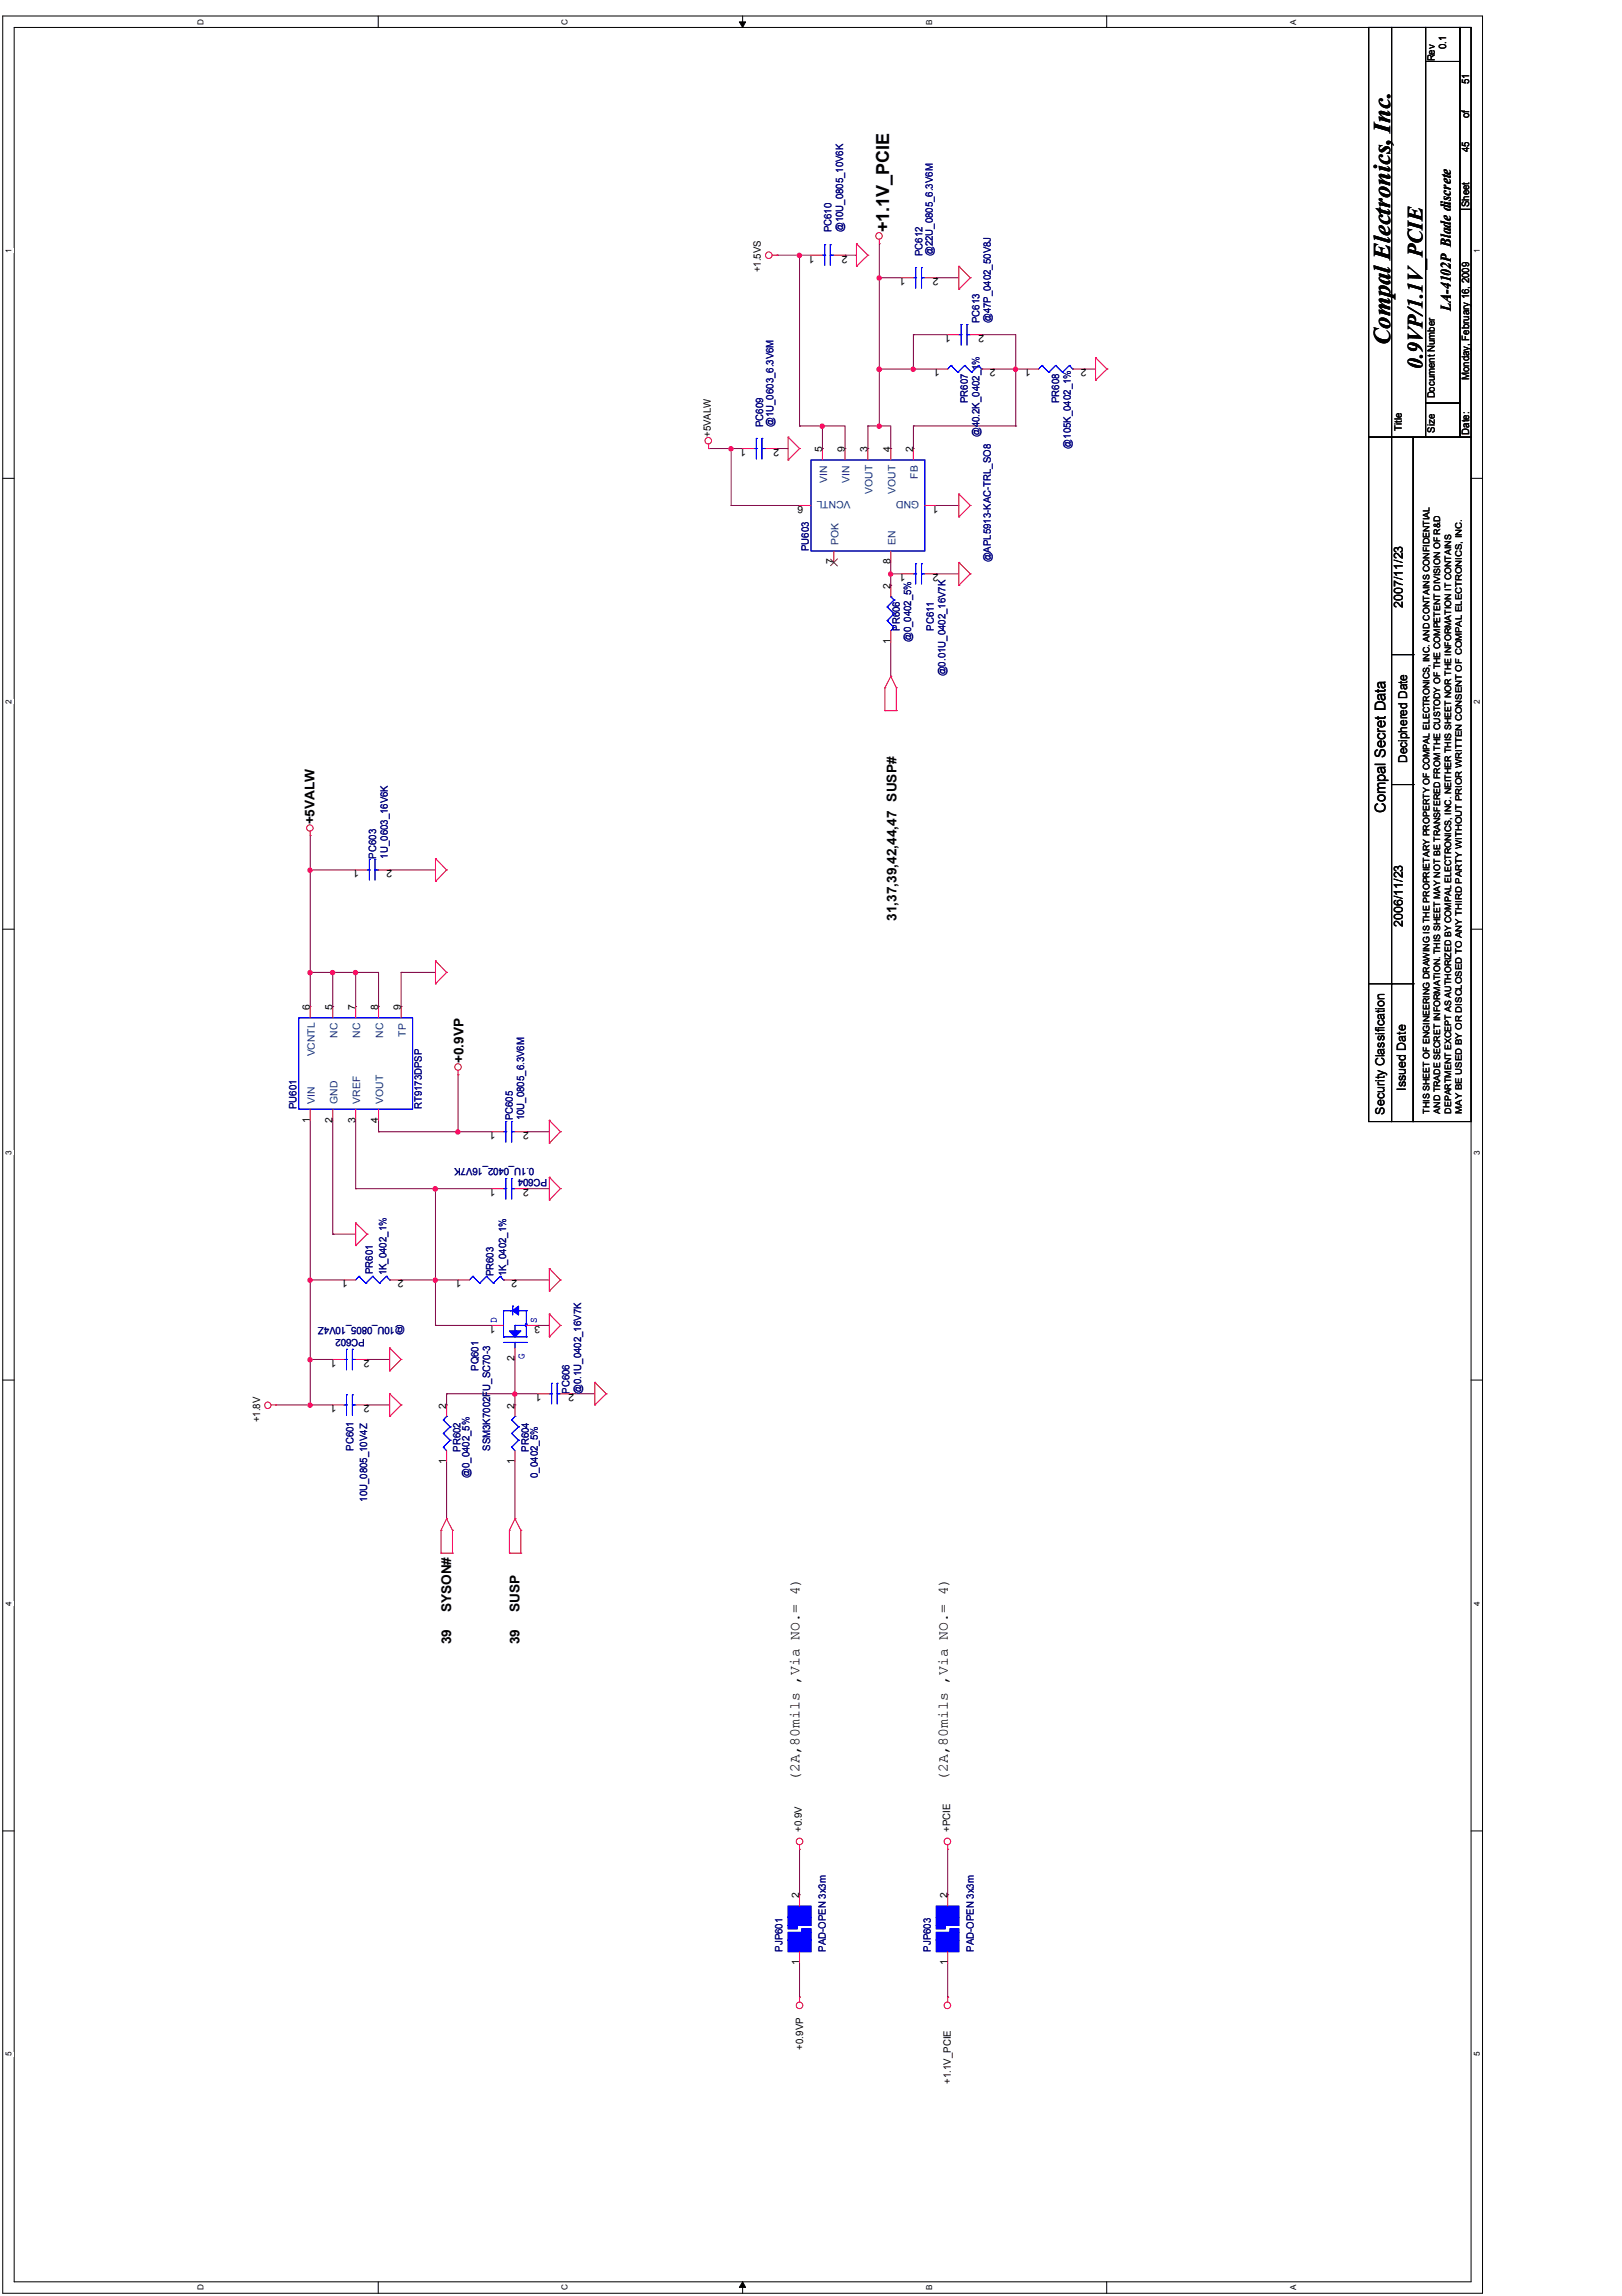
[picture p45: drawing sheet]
<svg xmlns="http://www.w3.org/2000/svg" width="210mm" height="297mm" viewBox="0 0 210 297" stroke-linecap="round" stroke-linejoin="round" font-family="sans-serif">
<defs><g id="words">
<text font-size="3.1" x="179.9" y="44.7" transform="rotate(-90 179.9 44.7)">Compal Electronics, Inc.</text>
<text font-size="2.8" x="184.1" y="47.7" transform="rotate(-90 184.1 47.7)">0.9VP/1.1V_PCIE</text>
<text font-size="2.3" x="115.1" y="30.1" transform="rotate(-90 115.1 30.1)">+1.1V_PCIE</text>
<g font-size="1.9">
<text x="187.7" y="40.2" transform="rotate(-90 187.7 40.2)">LA-4102P Blade discrete</text>
<text x="179.3" y="105.2" transform="rotate(-90 179.3 105.2)">Compal Secret Data</text>
<text x="103.5" y="230.4" transform="rotate(-90 103.5 230.4)">(2A,80mils ,Via NO.= 4)</text>
<text x="122.6" y="230.4" transform="rotate(-90 122.6 230.4)">(2A,80mils ,Via NO.= 4)</text>
</g>
<g font-size="1.7">
<text x="40.7" y="106.7" transform="rotate(-90 40.7 106.7)">+5VALW</text>
<text x="116" y="119.2" transform="rotate(-90 116 119.2)">31,37,39,42,44,47 SUSP#</text>
<text x="60" y="137.6" transform="rotate(-90 60 137.6)">+0.9VP</text>
<text x="58.4" y="208.6" transform="rotate(-90 58.4 208.6)">SYSON#</text>
<text x="67.2" y="208.6" transform="rotate(-90 67.2 208.6)">SUSP</text>
<text x="58.4" y="212.7" transform="rotate(-90 58.4 212.7)">39</text>
<text x="67.2" y="212.7" transform="rotate(-90 67.2 212.7)">39</text>
</g>
<g font-size="1.6">
<text x="181.5" y="78.6" transform="rotate(-90 181.5 78.6)">2007/11/23</text>
<text x="182.1" y="98.7" transform="rotate(-90 182.1 98.7)">Deciphered Date</text>
<text x="181.5" y="119.9" transform="rotate(-90 181.5 119.9)">2006/11/23</text>
<text x="181.9" y="141.1" transform="rotate(-90 181.9 141.1)">Issued Date</text>
<text x="179.2" y="144.2" transform="rotate(-90 179.2 144.2)">Security Classification</text>
</g>
<g font-size="1.3">
<text x="185.7" y="8" transform="rotate(-90 185.7 8)">Rev</text>
<text x="187.2" y="6.3" transform="rotate(-90 187.2 6.3)">0.1</text>
<text x="190.1" y="10.9" transform="rotate(-90 190.1 10.9)">51</text>
<text x="190.1" y="15.3" transform="rotate(-90 190.1 15.3)">of</text>
<text x="190.1" y="19.7" transform="rotate(-90 190.1 19.7)">45</text>
<text x="190.1" y="26.8" transform="rotate(-90 190.1 26.8)">Sheet</text>
<text x="98.5" y="35.2" transform="rotate(-90 98.5 35.2)">+1.5VS</text>
<text x="105.4" y="33.1" transform="rotate(-180 105.4 33.1)">1</text>
<text x="109.7" y="33.1" transform="rotate(-180 109.7 33.1)">2</text>
<text x="117.2" y="36" transform="rotate(-180 117.2 36)">1</text>
<text x="121.5" y="36" transform="rotate(-180 121.5 36)">2</text>
<text x="121.6" y="47.8" transform="rotate(-180 121.6 47.8)">1</text>
<text x="123.1" y="43.3" transform="rotate(-180 123.1 43.3)">1</text>
<text x="127.3" y="43.3" transform="rotate(-180 127.3 43.3)">2</text>
<text x="128.8" y="47.8" transform="rotate(-180 128.8 47.8)">2</text>
<text x="133.4" y="47.8" transform="rotate(-180 133.4 47.8)">1</text>
<text x="140.6" y="47.8" transform="rotate(-180 140.6 47.8)">2</text>
<text x="185.7" y="51.6" transform="rotate(-90 185.7 51.6)">Document Number</text>
<text x="190.1" y="49.2" transform="rotate(-90 190.1 49.2)">Monday, February 16, 2009</text>
<text x="92" y="56.5" transform="rotate(-90 92 56.5)">+5VALW</text>
<text x="96.6" y="58.1" transform="rotate(-180 96.6 58.1)">1</text>
<text x="100.8" y="58.1" transform="rotate(-180 100.8 58.1)">2</text>
<text x="106.4" y="58.5" transform="rotate(-90 106.4 58.5)">5</text>
<text x="109.3" y="58.5" transform="rotate(-90 109.3 58.5)">9</text>
<text x="112.3" y="58.5" transform="rotate(-90 112.3 58.5)">3</text>
<text x="115.2" y="58.5" transform="rotate(-90 115.2 58.5)">4</text>
<text x="118.2" y="58.5" transform="rotate(-90 118.2 58.5)">2</text>
<text x="181.4" y="55.7" transform="rotate(-90 181.4 55.7)">Title</text>
<text x="185.7" y="56" transform="rotate(-90 185.7 56)">Size</text>
<text x="190.1" y="56.3" transform="rotate(-90 190.1 56.3)">Date:</text>
<text x="103.9" y="65.4" transform="rotate(-180 103.9 65.4)">6</text>
<text x="121.5" y="65.4" transform="rotate(-180 121.5 65.4)">1</text>
<text x="107.9" y="73" transform="rotate(-90 107.9 73)">7</text>
<text x="115.2" y="76.2" transform="rotate(-90 115.2 76.2)">2</text>
<text x="115.2" y="73" transform="rotate(-90 115.2 73)">8</text>
<text x="117.2" y="74.3" transform="rotate(-180 117.2 74.3)">1</text>
<text x="121.5" y="74.3" transform="rotate(-180 121.5 74.3)">2</text>
<text x="115.2" y="83.3" transform="rotate(-90 115.2 83.3)">1</text>
<text x="46.5" y="112.6" transform="rotate(-180 46.5 112.6)">1</text>
<text x="50.8" y="112.6" transform="rotate(-180 50.8 112.6)">2</text>
<text x="40.1" y="130.7" transform="rotate(-90 40.1 130.7)">6</text>
<text x="43" y="130.7" transform="rotate(-90 43 130.7)">5</text>
<text x="46" y="130.7" transform="rotate(-90 46 130.7)">7</text>
<text x="48.9" y="130.7" transform="rotate(-90 48.9 130.7)">8</text>
<text x="51.9" y="130.7" transform="rotate(-90 51.9 130.7)">9</text>
<text x="40.1" y="145.2" transform="rotate(-90 40.1 145.2)">1</text>
<text x="43" y="145.2" transform="rotate(-90 43 145.2)">2</text>
<text x="46" y="145.2" transform="rotate(-90 46 145.2)">3</text>
<text x="48.9" y="145.2" transform="rotate(-90 48.9 145.2)">4</text>
<text x="64.1" y="146.5" transform="rotate(-180 64.1 146.5)">1</text>
<text x="68.4" y="146.5" transform="rotate(-180 68.4 146.5)">2</text>
<text x="64.1" y="153.8" transform="rotate(-180 64.1 153.8)">1</text>
<text x="68.4" y="153.8" transform="rotate(-180 68.4 153.8)">2</text>
<text x="45" y="165.6" transform="rotate(-180 45 165.6)">1</text>
<text x="52.2" y="165.6" transform="rotate(-180 52.2 165.6)">2</text>
<text x="59.7" y="165.6" transform="rotate(-180 59.7 165.6)">1</text>
<text x="66.9" y="165.6" transform="rotate(-180 66.9 165.6)">2</text>
<text x="64.1" y="171.5" transform="rotate(-180 64.1 171.5)">1</text>
<text x="69.9" y="171.5" transform="rotate(-180 69.9 171.5)">3</text>
<text x="43.5" y="175.9" transform="rotate(-180 43.5 175.9)">1</text>
<text x="47.8" y="175.9" transform="rotate(-180 47.8 175.9)">2</text>
<text x="66.6" y="176.1" transform="rotate(-90 66.6 176.1)">2</text>
<text x="33.7" y="184" transform="rotate(-90 33.7 184)">+1.8V</text>
<text x="43.5" y="181.8" transform="rotate(-180 43.5 181.8)">1</text>
<text x="47.8" y="181.8" transform="rotate(-180 47.8 181.8)">2</text>
<text x="57.8" y="182.2" transform="rotate(-90 57.8 182.2)">2</text>
<text x="66.6" y="182.2" transform="rotate(-90 66.6 182.2)">2</text>
<text x="70.1" y="180.4" transform="rotate(-180 70.1 180.4)">1</text>
<text x="74.3" y="180.4" transform="rotate(-180 74.3 180.4)">2</text>
<text x="57.8" y="189.4" transform="rotate(-90 57.8 189.4)">1</text>
<text x="66.6" y="189.4" transform="rotate(-90 66.6 189.4)">1</text>
<text x="103.8" y="237" transform="rotate(-90 103.8 237)">+0.9V</text>
<text x="122.9" y="237" transform="rotate(-90 122.9 237)">+PCIE</text>
<text x="103.4" y="245.6" transform="rotate(-90 103.4 245.6)">2</text>
<text x="122.6" y="245.6" transform="rotate(-90 122.6 245.6)">2</text>
<text x="103.4" y="254.2" transform="rotate(-90 103.4 254.2)">1</text>
<text x="122.6" y="254.2" transform="rotate(-90 122.6 254.2)">1</text>
<text x="103.9" y="265.2" transform="rotate(-90 103.9 265.2)">+0.9VP</text>
<text x="123.1" y="269.6" transform="rotate(-90 123.1 269.6)">+1.1V_PCIE</text>
</g>
<g font-size="1.3" fill="#000080">
<text x="107.6" y="30.1" transform="rotate(-90 107.6 30.1)">PC610</text>
<text x="109.1" y="30.1" transform="rotate(-90 109.1 30.1)">@10U_0805_10V6K</text>
<text x="119.4" y="33.1" transform="rotate(-90 119.4 33.1)">PC612</text>
<text x="120.7" y="33.1" transform="rotate(-90 120.7 33.1)">@22U_0805_6.3V6M</text>
<text x="126.7" y="41.8" transform="rotate(-90 126.7 41.8)">PC613</text>
<text x="128.2" y="41.8" transform="rotate(-90 128.2 41.8)">@47P_0402_50V8J</text>
<text x="125.3" y="52.1" transform="rotate(-90 125.3 52.1)">PR607</text>
<text x="137.1" y="52.1" transform="rotate(-90 137.1 52.1)">PR608</text>
<text x="98.8" y="55.2" transform="rotate(-90 98.8 55.2)">PC609</text>
<text x="100.1" y="55.2" transform="rotate(-90 100.1 55.2)">@1U_0603_6.3V6M</text>
<text x="126.7" y="56.5" transform="rotate(-90 126.7 56.5)">@40.2K_0402_1%</text>
<text x="138.6" y="58" transform="rotate(-90 138.6 58)">@105K_0402_1%</text>
<text x="104.7" y="71.3" transform="rotate(-90 104.7 71.3)">PU603</text>
<text x="128.2" y="72.8" transform="rotate(-90 128.2 72.8)">@APL5913-KAC-TRL_SO8</text>
<text x="116.5" y="81.6" transform="rotate(-90 116.5 81.6)">PR606</text>
<text x="117.9" y="83.1" transform="rotate(-90 117.9 83.1)">@0_0402_5%</text>
<text x="120.9" y="81.6" transform="rotate(-90 120.9 81.6)">PC611</text>
<text x="122.3" y="87.5" transform="rotate(-90 122.3 87.5)">@0.01U_0402_16V7K</text>
<text x="48.7" y="111.1" transform="rotate(-90 48.7 111.1)">PC603</text>
<text x="50.2" y="111.1" transform="rotate(-90 50.2 111.1)">1U_0603_16V6K</text>
<text x="38.4" y="143.5" transform="rotate(-90 38.4 143.5)">PU601</text>
<text x="54.6" y="143.5" transform="rotate(-90 54.6 143.5)">RT9173DPSP</text>
<text x="66.3" y="144.9" transform="rotate(-90 66.3 144.9)">PC605</text>
<text x="67.8" y="144.9" transform="rotate(-90 67.8 144.9)">10U_0805_6.3V6M</text>
<text x="69.1" y="151.1" transform="rotate(-180 69.1 151.1)">0.1U_0402_16V7K</text>
<text x="70.8" y="152.6" transform="rotate(-180 70.8 152.6)">PC604</text>
<text x="48.2" y="164.8" transform="rotate(-90 48.2 164.8)">PR601</text>
<text x="50" y="165" transform="rotate(-90 50 165)">1K_0402_1%</text>
<text x="63.8" y="165.1" transform="rotate(-90 63.8 165.1)">PR603</text>
<text x="65.5" y="165.1" transform="rotate(-90 65.5 165.1)">1K_0402_1%</text>
<text x="47.2" y="173.2" transform="rotate(-180 47.2 173.2)">PC602</text>
<text x="52.4" y="171.7" transform="rotate(-180 52.4 171.7)">@10U_0805_10V4Z</text>
<text x="61.9" y="177.4" transform="rotate(-90 61.9 177.4)">PQ601</text>
<text x="73.7" y="180.3" transform="rotate(-90 73.7 180.3)">PC606</text>
<text x="75.2" y="180.3" transform="rotate(-90 75.2 180.3)">@0.1U_0402_16V7K</text>
<text x="45.7" y="187.7" transform="rotate(-90 45.7 187.7)">PC601</text>
<text x="59.6" y="187.8" transform="rotate(-90 59.6 187.8)">PR602</text>
<text x="60.8" y="191.2" transform="rotate(-90 60.8 191.2)">@0_0402_5%</text>
<text x="63.4" y="187.7" transform="rotate(-90 63.4 187.7)">SSM3K7002FU_SC70-3</text>
<text x="68.4" y="187.8" transform="rotate(-90 68.4 187.8)">PR604</text>
<text x="69.6" y="191.2" transform="rotate(-90 69.6 191.2)">0_0402_5%</text>
<text x="47.5" y="194.3" transform="rotate(-90 47.5 194.3)">10U_0805_10V4Z</text>
<text x="101.3" y="252.5" transform="rotate(-90 101.3 252.5)">PJP601</text>
<text x="106.9" y="252.5" transform="rotate(-90 106.9 252.5)">PAD-OPEN 3x3m</text>
<text x="120.4" y="252.5" transform="rotate(-90 120.4 252.5)">PJP603</text>
<text x="126" y="252.5" transform="rotate(-90 126 252.5)">PAD-OPEN 3x3m</text>
</g>
<g font-size="1.3" fill="#004080">
<text x="107" y="62.4" transform="rotate(-90 107 62.4)">VIN</text>
<text x="109.9" y="62.4" transform="rotate(-90 109.9 62.4)">VIN</text>
<text x="110.1" y="64.8" transform="rotate(-180 110.1 64.8)">VCNTL</text>
<text x="112.9" y="63.9" transform="rotate(-90 112.9 63.9)">VOUT</text>
<text x="115.9" y="63.9" transform="rotate(-90 115.9 63.9)">VOUT</text>
<text x="118.8" y="61.9" transform="rotate(-90 118.8 61.9)">FB</text>
<text x="119" y="64.8" transform="rotate(-180 119 64.8)">GND</text>
<text x="108.5" y="70.6" transform="rotate(-90 108.5 70.6)">POK</text>
<text x="115.9" y="70.6" transform="rotate(-90 115.9 70.6)">EN</text>
<text x="40.7" y="136.7" transform="rotate(-90 40.7 136.7)">VCNTL</text>
<text x="43.7" y="134.3" transform="rotate(-90 43.7 134.3)">NC</text>
<text x="46.6" y="134.3" transform="rotate(-90 46.6 134.3)">NC</text>
<text x="49.6" y="134.3" transform="rotate(-90 49.6 134.3)">NC</text>
<text x="52.5" y="134.1" transform="rotate(-90 52.5 134.1)">TP</text>
<text x="40.7" y="142.8" transform="rotate(-90 40.7 142.8)">VIN</text>
<text x="43.7" y="142.8" transform="rotate(-90 43.7 142.8)">GND</text>
<text x="46.6" y="142.8" transform="rotate(-90 46.6 142.8)">VREF</text>
<text x="49.6" y="142.8" transform="rotate(-90 49.6 142.8)">VOUT</text>
</g>
<g font-size="1.3" fill="#00f">
<text x="64.3" y="171.2" transform="rotate(-90 64.3 171.2)">D</text>
<text x="69.5" y="171.2" transform="rotate(-90 69.5 171.2)">S</text>
<text x="67.9" y="175.9" transform="rotate(-90 67.9 175.9)">G</text>
</g>
<g font-size="1.1">
<text x="26.3" y="3.2" transform="rotate(-90 26.3 3.2)">D</text>
<text x="73.5" y="3.2" transform="rotate(-90 73.5 3.2)">C</text>
<text x="120.6" y="3.2" transform="rotate(-90 120.6 3.2)">B</text>
<text x="167.7" y="3.2" transform="rotate(-90 167.7 3.2)">A</text>
<text x="1.5" y="32.7" transform="rotate(-90 1.5 32.7)">1</text>
<text x="191.5" y="32.7" transform="rotate(-90 191.5 32.7)">1</text>
<text x="1.5" y="91" transform="rotate(-90 1.5 91)">2</text>
<text x="191.5" y="91" transform="rotate(-90 191.5 91)">2</text>
<text x="1.5" y="149.4" transform="rotate(-90 1.5 149.4)">3</text>
<text x="185" y="144.1" transform="rotate(-90 185 144.1)">THIS SHEET OF ENGINEERING DRAWING IS THE PROPRIETARY PROPERTY OF COMPAL ELECTRONICS, INC. AND CONTAINS CONFIDENTIAL</text>
<text x="186.4" y="144.1" transform="rotate(-90 186.4 144.1)">AND TRADE SECRET INFORMATION. THIS SHEET MAY NOT BE TRANSFERED FROM THE CUSTODY OF THE COMPETENT DIVISION OF R&amp;D</text>
<text x="187.8" y="144.1" transform="rotate(-90 187.8 144.1)">DEPARTMENT EXCEPT AS AUTHORIZED BY COMPAL ELECTRONICS, INC. NEITHER THIS SHEET NOR THE INFORMATION IT CONTAINS</text>
<text x="189.2" y="144.1" transform="rotate(-90 189.2 144.1)">MAY BE USED BY OR DISCLOSED TO ANY THIRD PARTY WITHOUT PRIOR WRITTEN CONSENT OF COMPAL ELECTRONICS, INC.</text>
<text x="191.5" y="149.4" transform="rotate(-90 191.5 149.4)">3</text>
<text x="1.5" y="207.7" transform="rotate(-90 1.5 207.7)">4</text>
<text x="191.5" y="207.7" transform="rotate(-90 191.5 207.7)">4</text>
<text x="1.5" y="266" transform="rotate(-90 1.5 266)">5</text>
<text x="191.5" y="266" transform="rotate(-90 191.5 266)">5</text>
<text x="26.3" y="296.3" transform="rotate(-90 26.3 296.3)">D</text>
<text x="73.5" y="296.3" transform="rotate(-90 73.5 296.3)">C</text>
<text x="120.6" y="296.3" transform="rotate(-90 120.6 296.3)">B</text>
<text x="167.7" y="296.3" transform="rotate(-90 167.7 296.3)">A</text>
</g>
</g></defs>
<path d="M.4 2.1h191.5v294.6h-191.5zM1.8 3.6h188.6v291.6h-188.6z" fill="none" stroke="#000" stroke-width=".13"/>
<g fill="#fff">
<path d="M.5 265.4h1.2v.6h-1.2z"/>
<path d="M190.5 265.4h1.2v.6h-1.2z"/>
</g>
<path d="M.4 236.9h1.4M190.4 236.9h1.5" fill="none" stroke="#000" stroke-width=".13"/>
<g fill="#fff">
<path d="M.5 207.1h1.2v.6h-1.2z"/>
<path d="M190.5 207.1h1.2v.6h-1.2z"/>
</g>
<path d="M.4 178.5h1.4M190.4 178.5h1.5" fill="none" stroke="#000" stroke-width=".13"/>
<g fill="#fff">
<path d="M.5 148.8h1.2v.6h-1.2z"/>
<path d="M190.5 148.8h1.2v.6h-1.2z"/>
</g>
<path d="M.4 120.2h1.4M190.4 120.2h1.5" fill="none" stroke="#000" stroke-width=".13"/>
<g fill="#fff">
<path d="M.5 90.5h1.2v.5h-1.2z"/>
<path d="M190.5 90.5h1.2v.5h-1.2z"/>
</g>
<path d="M.4 61.9h1.4M190.4 61.9h1.5" fill="none" stroke="#000" stroke-width=".13"/>
<g fill="#fff">
<path d="M.5 32.1h1.2v.6h-1.2z"/>
<path d="M190.5 32.1h1.2v.6h-1.2z"/>
<path d="M25.4 295.5h1.2v.8h-1.2z"/>
<path d="M25.4 2.4h1.2v.8h-1.2z"/>
<path d="M72.5 295.5h1.2v.8h-1.2z"/>
<path d="M72.5 2.4h1.2v.8h-1.2z"/>
</g>
<path d="M48.9 2.1v1.5M48.9 295.2v1.5" fill="none" stroke="#000" stroke-width=".13"/>
<g fill="#fff">
<path d="M119.6 295.6h1.2v.7h-1.2z"/>
<path d="M119.6 2.5h1.2v.7h-1.2z"/>
</g>
<path d="M95.7 2.8h.8l-.4 .8zM96.1 2.1v1.5M96.1 295.2l.4 .7h-.8zM96.1 295.2v1.5" fill="none" stroke="#000" stroke-width=".13"/>
<path d="M95.7 2.8h.8l-.4 .8zM96.1 295.2l.4 .7h-.8z" fill="#000"/>
<g fill="#fff">
<path d="M166.8 295.6h1.1v.7h-1.1z"/>
<path d="M166.8 2.5h1.1v.7h-1.1z"/>
</g>
<path d="M143.2 2.1v1.5M143.2 295.2v1.5" fill="none" stroke="#000" stroke-width=".13"/>
<path d="M40.1 165.6h.1M40.1 165.6h4.4M51.9 165.6h.1M51.9 165.6h4.5v5.9M56.4 171.5h.1M66.6 175.9v5.9M57.8 181.8h.1M57.8 180.3v1.5M66.6 181.8h.1M66.6 180.3h.1" fill="none" stroke="#800040" stroke-width=".13"/>
<circle cx="66.6" cy="180.4" r=".29" fill="#f0f"/>
<circle cx="66.6" cy="180.4" r=".29" fill="none" stroke="#f0f" stroke-width=".13"/>
<path d="M40.1 112.6h.1M40.1 112.6h5.9M40.1 112.6v13.2M50.4 112.6h.1M50.4 112.6h6M40.1 125.8h.1M66.6 196.5h.1M66.6 180.3h.1M66.6 189.1v7.4M66.6 180.3h3M74 180.3h.1M74 180.3h3" fill="none" stroke="#800040" stroke-width=".13"/>
<circle cx="40.1" cy="125.8" r=".29" fill="#f0f"/>
<circle cx="40.1" cy="125.8" r=".29" fill="none" stroke="#f0f" stroke-width=".13"/>
<path d="M40.1 175.9h.1M40.1 165.6v10.3M40.1 175.9h3" fill="none" stroke="#800040" stroke-width=".13"/>
<circle cx="40.1" cy="175.9" r=".29" fill="#f0f"/>
<circle cx="40.1" cy="175.9" r=".29" fill="none" stroke="#f0f" stroke-width=".13"/>
<path d="M40.1 144.9v20.7M40.1 165.6h.1M40.1 181.8h.1M40.1 181.8h3" fill="none" stroke="#800040" stroke-width=".13"/>
<circle cx="40.1" cy="165.6" r=".29" fill="#f0f"/>
<circle cx="40.1" cy="165.6" r=".29" fill="none" stroke="#f0f" stroke-width=".13"/>
<path d="M56.4 153.8v11.8M56.4 165.6h.1" fill="none" stroke="#800040" stroke-width=".13"/>
<circle cx="56.3" cy="153.8" r=".29" fill="#f0f"/>
<circle cx="56.3" cy="153.8" r=".29" fill="none" stroke="#f0f" stroke-width=".13"/>
<circle cx="56.3" cy="165.6" r=".29" fill="#f0f"/>
<circle cx="56.3" cy="165.6" r=".29" fill="none" stroke="#f0f" stroke-width=".13"/>
<path d="M46 153.8h.1M46 153.8h10.4M56.4 171.5h.1M56.4 171.5h7.3M69.6 171.5h.1M69.6 171.5h1.5M35.7 181.8h.1M35.7 181.8h4.4" fill="none" stroke="#800040" stroke-width=".13"/>
<circle cx="56.3" cy="153.8" r=".29" fill="#f0f"/>
<circle cx="56.3" cy="153.8" r=".29" fill="none" stroke="#f0f" stroke-width=".13"/>
<path d="M46 153.8h.1M46 144.9v8.9M40.1 175.9v5.9M47.5 175.9h.1M47.5 175.9h2.9M40.1 181.8h.1M47.5 181.8h.1M47.5 181.8h2.9" fill="none" stroke="#800040" stroke-width=".13"/>
<circle cx="40.1" cy="181.8" r=".29" fill="#f0f"/>
<circle cx="40.1" cy="181.8" r=".29" fill="none" stroke="#f0f" stroke-width=".13"/>
<path d="M43.1 125.8h.1M43.1 125.8h2.9M51.9 125.8h.1M51.9 125.8h4.5M49 146.4h.1M49 144.9v1.5" fill="none" stroke="#800040" stroke-width=".13"/>
<circle cx="46" cy="125.8" r=".29" fill="#f0f"/>
<circle cx="46" cy="125.8" r=".29" fill="none" stroke="#f0f" stroke-width=".13"/>
<circle cx="43" cy="125.8" r=".29" fill="#f0f"/>
<circle cx="43" cy="125.8" r=".29" fill="none" stroke="#f0f" stroke-width=".13"/>
<g fill="none" stroke="#800040" stroke-width=".13">
<path d="M40.1 112.6h.1M40.1 108.1v4.5M43.1 130.2h.1M43.1 125.8v4.4M46 130.2h.1M46 125.8h.1M46 125.8h3v4.4M46 125.8v4.4M49 130.2h.1M51.9 130.2h.1M51.9 125.8v4.4M43.1 159.7h.1"/>
<path d="M43.1 159.7h2.9M49 146.4h.1M49 146.4h10.3M56.4 165.6h.1M56.4 165.6h2.9M66.6 165.6h.1M66.6 165.6h4.5"/>
</g>
<circle cx="40.1" cy="112.6" r=".29" fill="#f0f"/>
<circle cx="40.1" cy="112.6" r=".29" fill="none" stroke="#f0f" stroke-width=".13"/>
<path d="M40.1 125.8h.1M40.1 125.8h3M59.3 139v7.4M43.1 159.7h.1M43.1 144.9v14.8M56.4 153.8h.1M56.4 153.8h7.3M59.3 146.4h.1M59.3 146.4h4.4" fill="none" stroke="#800040" stroke-width=".13"/>
<circle cx="59.2" cy="146.4" r=".29" fill="#f0f"/>
<circle cx="59.2" cy="146.4" r=".29" fill="none" stroke="#f0f" stroke-width=".13"/>
<g fill="none" stroke="#800040" stroke-width=".13">
<path d="M115.3 75.7h.1M115.3 74.2h.1M115.3 74.2h1.4M115.3 74.2v1.5M121.2 74.2h.1M121.2 74.2h2.9M40.1 130.2h.1M40.1 125.8v4.4M68.1 146.4h.1M68.1 153.8h.1M68.1 146.4h3M68.1 153.8h3"/>
<path d="M57.8 196.5h.1M57.8 180.3h.1M57.8 189.1v7.4M57.8 180.3h8.8"/>
</g>
<circle cx="115.3" cy="74.3" r=".29" fill="#f0f"/>
<circle cx="115.3" cy="74.3" r=".29" fill="none" stroke="#f0f" stroke-width=".13"/>
<g fill="none" stroke="#800040" stroke-width=".13">
<path d="M100.5 33h.1M100.5 33h3M109.4 33h.1M109.4 33h1.4M113.8 35.9h.1M113.8 31.5v4.4M113.8 35.9h2.9M94.6 58v7.4M112.3 55.1h.1M112.3 55.1h1.5M131.4 55.1h.1M131.4 47.7v7.4"/>
<path d="M94.6 65.4h.1"/>
</g>
<circle cx="113.8" cy="36" r=".29" fill="#f0f"/>
<circle cx="113.8" cy="36" r=".29" fill="none" stroke="#f0f" stroke-width=".13"/>
<path d="M103.5 33h.1M103.5 33h1.4M103.5 33v22.1M100.5 58h.1M100.5 58h1.5M103.5 55.1h.1M106.4 58h.1M106.4 55.1v2.9M113.8 55.1h.1M113.8 55.1h1.5v2.9M115.3 58h.1" fill="none" stroke="#800040" stroke-width=".13"/>
<circle cx="103.4" cy="33" r=".29" fill="#f0f"/>
<circle cx="103.4" cy="33" r=".29" fill="none" stroke="#f0f" stroke-width=".13"/>
<path d="M103.5 55.1h.1M103.5 55.1h2.9" fill="none" stroke="#800040" stroke-width=".13"/>
<circle cx="106.4" cy="55.1" r=".29" fill="#f0f"/>
<circle cx="106.4" cy="55.1" r=".29" fill="none" stroke="#f0f" stroke-width=".13"/>
<path d="M106.4 55.1h.1M106.4 55.1h3v2.9M109.4 58h.1M118.2 55.1h.1M118.2 58h.1M118.2 47.7h.1M118.2 55.1h13.2M118.2 55.1v2.9M118.2 47.7h3" fill="none" stroke="#800040" stroke-width=".13"/>
<circle cx="118.2" cy="47.8" r=".29" fill="#f0f"/>
<circle cx="118.2" cy="47.8" r=".29" fill="none" stroke="#f0f" stroke-width=".13"/>
<path d="M118.2 47.7h.1M118.2 43.3h.1M118.2 43.3v4.4M118.2 43.3h4.4M127 43.3h.1M127 43.3h4.4v4.4M131.4 47.7h.1M121.2 65.4h.1M121.2 65.4h2.9" fill="none" stroke="#800040" stroke-width=".13"/>
<circle cx="131.4" cy="47.8" r=".29" fill="#f0f"/>
<circle cx="131.4" cy="47.8" r=".29" fill="none" stroke="#f0f" stroke-width=".13"/>
<path d="M91.7 58h.1M91.7 58h2.9M113.8 47.7h.1M113.8 47.7h4.4M115.3 74.2h.1M115.3 72.8v1.4M115.3 87.5h.1M115.3 83.1v4.4" fill="none" stroke="#800040" stroke-width=".13"/>
<circle cx="113.8" cy="47.8" r=".29" fill="#f0f"/>
<circle cx="113.8" cy="47.8" r=".29" fill="none" stroke="#f0f" stroke-width=".13"/>
<path d="M113.8 55.1h.1M113.8 47.7v7.4M128.5 47.7h.1M128.5 47.7h2.9M140.3 47.7h.1M140.3 47.7h1.5" fill="none" stroke="#800040" stroke-width=".13"/>
<circle cx="113.8" cy="47.8" r=".29" fill="#f0f"/>
<circle cx="113.8" cy="47.8" r=".29" fill="none" stroke="#f0f" stroke-width=".13"/>
<circle cx="113.8" cy="55.1" r=".29" fill="#f0f"/>
<circle cx="113.8" cy="55.1" r=".29" fill="none" stroke="#f0f" stroke-width=".13"/>
<path d="M121.2 35.9h.1M121.2 35.9h2.9M94.6 58h.1M94.6 58h1.5M112.3 58h.1M112.3 55.1v2.9M94.6 65.4h.1M94.6 65.4h8.9" fill="none" stroke="#800040" stroke-width=".13"/>
<circle cx="94.6" cy="58.1" r=".29" fill="#f0f"/>
<circle cx="94.6" cy="58.1" r=".29" fill="none" stroke="#f0f" stroke-width=".13"/>
<path d="M113.8 35.9v11.8M113.8 47.7h.1M131.4 47.7h.1M131.4 47.7h1.5M103.5 239.2v5.9M122.6 239.2v5.9M103.5 245.1h.1M103.5 258.4h.1M103.5 254v4.4M122.6 245.1h.1M122.6 258.4h.1M122.6 254v4.4" fill="none" stroke="#800040" stroke-width=".13"/>
<g fill="none" stroke="#f00" stroke-width=".13">
<path d="M100 33h.5M100.5 33h.1M110.8 31.5h.1M110.8 34.5h.1M110.8 31.5v3M110.8 31.5l1.5 1.5M112.3 33h.1M112.3 33l-1.5 1.5M113.8 31.5h.1M113.8 30.9v.6M124.1 34.5h.1M124.1 37.4h.1"/>
<path d="M124.1 34.5v2.9M124.1 34.5l1.5 1.4M125.6 35.9h.1M125.6 35.9l-1.5 1.5M91.7 58h.1M91.7 57.4v.6M102 56.5h.1M102 59.5h.1M102 56.5v3M102 56.5l1.5 1.5M103.5 58h.1M103.5 58l-1.5 1.5"/>
<path d="M141.8 46.3h.1M141.8 49.2h.1M141.8 46.3v2.9M141.8 46.3l1.5 1.4M143.3 47.7h.1M143.3 47.7l-1.5 1.5M124.1 63.9h.1M124.1 66.9h.1M124.1 72.8h.1M124.1 75.7h.1M124.1 63.9v3M124.1 72.8v2.9"/>
<path d="M124.1 63.9l1.5 1.5M124.1 72.8l1.5 1.4M125.6 65.4h.1M125.6 74.2h.1M125.6 65.4l-1.5 1.5M125.6 74.2l-1.5 1.5M114.5 89h.1M114.5 91.9h.1M114.5 89v2.9M114.5 91.9h1.5M115.3 87.5h.1M115.3 87.5l-.8 1.5"/>
<path d="M115.3 87.5l.7 1.5M116 89h.1M116 91.9h.1M116 89v2.9M40.1 108.1h.1M40.1 107.5v.6M56.4 111.1h.1M56.4 114h.1M56.4 111.1v2.9M56.4 111.1l1.4 1.5M57.8 112.6h.1M57.8 112.6l-1.4 1.4"/>
<path d="M56.4 124.3h.1M56.4 127.3h.1M56.4 124.3v3M56.4 124.3l1.4 1.5M57.8 125.8h.1M57.8 125.8l-1.4 1.5M59.3 139h.1M59.3 138.5v.5M46 158.2h.1M46 158.2v2.9M46 158.2l1.5 1.5M47.5 159.7h.1"/>
<path d="M47.5 159.7l-1.5 1.4M71.1 144.9h.1M71.1 147.9h.1M71.1 152.3h.1M71.1 155.3h.1M71.1 144.9v3M71.1 152.3v3M71.1 144.9l1.4 1.5M71.1 152.3l1.4 1.5M72.5 146.4h.1M72.5 153.8h.1M72.5 146.4l-1.4 1.5"/>
<path d="M72.5 153.8l-1.4 1.5M44.5 165.6h1.5M46 161.1h.1M50.4 174.4h.1M50.4 177.4h.1M50.4 174.4v3M50.4 174.4l1.5 1.5M50.4 165.6h1.5M51.9 175.9h.1M51.9 175.9l-1.5 1.5M71.1 164.1h.1M71.1 167h.1"/>
<path d="M71.1 173h.1M71.1 170h.1M71.1 164.1v2.9M71.1 170v3M71.1 164.1l1.4 1.5M71.1 170l1.4 1.5M72.5 165.6h.1M72.5 171.5h.1M72.5 165.6l-1.4 1.4M72.5 171.5l-1.4 1.5M77 178.8h.1M77 178.8v3"/>
<path d="M77 178.8l1.5 1.5M35.1 181.8h.6M35.7 181.8h.1M50.4 180.3h.1M50.4 183.2h.1M50.4 180.3v2.9M50.4 180.3l1.5 1.5M51.9 181.8h.1M51.9 181.8l-1.5 1.4M57.1 198h.1M57.1 198v2.9M57.8 196.5h.1"/>
<path d="M57.8 196.5l.8 1.5M57.8 196.5l-.7 1.5M58.6 198h.1M58.6 198v2.9M65.9 198h.1M65.9 198v2.9M66.6 196.5h.1M66.6 196.5l.8 1.5M66.6 196.5l-.7 1.5M67.4 198h.1M67.4 198v2.9M77 181.8h.1"/>
<path d="M78.5 180.3h.1M78.5 180.3l-1.5 1.5M57.1 200.9h.1M57.1 200.9h1.5M58.6 200.9h.1M65.9 200.9h.1M65.9 200.9h1.5M67.4 200.9h.1M103.5 239.2h.1M103.5 238.7v.5M122.6 239.2h.1M122.6 238.7v.5"/>
<path d="M103.5 258.4h.1M103.5 258.4v.6M122.6 258.4h.1M122.6 258.4v.6"/>
<circle cx="99.5" cy="33" r=".43"/>
<circle cx="113.7" cy="30.5" r=".43"/>
<circle cx="91.7" cy="57" r=".43"/>
<circle cx="40.1" cy="107.1" r=".42"/>
<circle cx="59.3" cy="138" r=".43"/>
<circle cx="34.7" cy="181.8" r=".42"/>
<circle cx="103.5" cy="238.2" r=".43"/>
<circle cx="122.6" cy="238.2" r=".43"/>
<circle cx="103.5" cy="259.4" r=".43"/>
<circle cx="122.6" cy="259.4" r=".43"/>
</g>
<g fill="none" stroke="#000" stroke-width=".13">
<path d="M177.1 3.6h3v52.9h-3zM180.1 3.6h4.4v52.9h-4.4zM184.5 8h4.4v44.1h-4.4zM184.5 3.6h4.4v4.4h-4.4zM188.9 3.6h1.5v23.5h-1.5zM188.9 27.1h1.5v29.4h-1.5zM177.1 56.5h3v88.6h-3zM180.1 56.5h2.8v88.6h-2.8zM182.9 56.5h7.5v88.6h-7.5zM184.5 52.1h4.4v4.4h-4.4zM180.1 84.7h2.8M182.9 84.7h.1"/>
<path d="M180.1 101.5h2.8M182.9 101.5h.1M177.1 127.3h5.8M180.1 127.3h.1M182.9 127.3h.1"/>
</g>
<path d="M46.5 165.1h.1M46.5 165.1l-.5 .5M46.5 165.1l.8 .9M47.3 166h.1M48.2 165.1h.1M48.2 165.1l-.9 .9M48.2 165.1l.9 .9M49.1 166h.1M50 165.1h.1M50 165.1l-.9 .9M50 165.1l.4 .5M50.4 165.6h.1" fill="none" stroke="#00f" stroke-width=".13"/>
<path d="M121.2 251h2.9v1.5h-2.9z" fill-rule="evenodd" fill="#00f"/>
<path d="M121.2 251h2.9v1.5h-2.9z" fill="none" stroke="#00f" stroke-width=".13"/>
<path d="M121.2 246.6h2.9v1.4h-2.9z" fill-rule="evenodd" fill="#00f"/>
<path d="M121.2 246.6h2.9v1.4h-2.9z" fill="none" stroke="#00f" stroke-width=".13"/>
<path d="M121.2 250h2.9v1h-2.9z" fill-rule="evenodd" fill="#00f"/>
<path d="M121.2 250h2.9v1h-2.9z" fill="none" stroke="#00f" stroke-width=".13"/>
<path d="M122.9 249.5h1.2v.5h-1.2z" fill-rule="evenodd" fill="#00f"/>
<path d="M122.9 249.5h1.2v.5h-1.2z" fill="none" stroke="#00f" stroke-width=".13"/>
<path d="M121.2 249.1h1.1v.4h-1.1z" fill-rule="evenodd" fill="#00f"/>
<path d="M121.2 249.1h1.1v.4h-1.1z" fill="none" stroke="#00f" stroke-width=".13"/>
<path d="M121.2 248h2.9v1.1h-2.9z" fill-rule="evenodd" fill="#00f"/>
<path d="M121.2 248h2.9v1.1h-2.9z" fill="none" stroke="#00f" stroke-width=".13"/>
<path d="M121.2 251h2.9v1.5h-2.9z" fill-rule="evenodd" fill="#00f"/>
<path d="M121.2 251h2.9v1.5h-2.9z" fill="none" stroke="#00f" stroke-width=".13"/>
<path d="M121.2 246.6h2.9v1.4h-2.9z" fill-rule="evenodd" fill="#00f"/>
<path d="M121.2 246.6h2.9v1.4h-2.9z" fill="none" stroke="#00f" stroke-width=".13"/>
<path d="M121.2 250h2.9v1h-2.9z" fill-rule="evenodd" fill="#00f"/>
<path d="M121.2 250h2.9v1h-2.9z" fill="none" stroke="#00f" stroke-width=".13"/>
<path d="M122.9 249.5h1.2v.5h-1.2z" fill-rule="evenodd" fill="#00f"/>
<path d="M122.9 249.5h1.2v.5h-1.2z" fill="none" stroke="#00f" stroke-width=".13"/>
<path d="M121.2 249.1h1.1v.4h-1.1z" fill-rule="evenodd" fill="#00f"/>
<path d="M121.2 249.1h1.1v.4h-1.1z" fill="none" stroke="#00f" stroke-width=".13"/>
<path d="M121.2 248h2.9v1.1h-2.9z" fill-rule="evenodd" fill="#00f"/>
<g fill="none" stroke="#00f" stroke-width=".13">
<path d="M118.2 74.2h.3M118.5 74.2h.1M118.5 72.9h.1M118.5 72.9v2.7M119.3 72.9h.1M119.3 74.2h.1M119.3 74.2h.4M119.3 72.9v2.7M65.2 146.4h.3M65.5 146.4h.1M65.5 145.1h.1M65.5 145.1v2.7"/>
<path d="M66.2 145.1h.1M66.2 146.4h.1M66.2 146.4h.4M66.2 145.1v2.7M61.2 165.1h.1M61.2 165.1l-.4 .5M61.2 165.1l.9 .9M62.1 166h.1M63 165.1h.1M63 165.1l-.9 .9M63 165.1l.8 .9M63.8 166h.1"/>
<path d="M64.7 165.1h.1M64.7 165.1l-.9 .9M64.7 165.1l.5 .5M65.2 165.6h.1M44.5 181.8h.3M44.8 181.8h.1M44.8 180.4h.1M44.8 180.4v2.7M45.6 180.4h.1M45.6 181.8h.1M45.6 181.8h.4M45.6 180.4v2.7"/>
<path d="M121.2 248h2.9v1.1h-2.9z"/>
</g>
<path d="M116.7 74.2h1.5M119.7 74.2h1.5M63.7 146.4h1.5M66.6 146.4h1.5M59.3 165.6h1.5M65.2 165.6h1.4M43.1 181.8h1.4M46 181.8h1.5M122.6 245.1v1.5M122.6 252.5v1.5" fill="none" stroke="#f00" stroke-width=".13"/>
<path d="M65.9 172.2h1.5l-.8 .8z" fill="#00f"/>
<path d="M65.9 172.2h1.5l-.8 .8z" fill="none" stroke="#00f" stroke-width=".13"/>
<path d="M66.3 169.6l.8-.6v1.1z" fill="#00f"/>
<g fill="none" stroke="#00f" stroke-width=".13">
<path d="M65.2 173h.1M65.2 169.6h.1M65.2 169.6v3.4M65.2 173h2.9M65.2 173.7h2.9M65.2 169.6h1.1M66 169.6h.1M66.3 169.6l.8-.6v1.1zM66.3 169h.1M66.3 169v1.1M66.6 171.5h.1M66.6 172.2h.1"/>
<path d="M66.6 173.7h.1M66.6 171.5h1.5M66.6 171.5v.7M66.6 173.7v.7M67.1 169.6h.1M67.1 169.6h1M68 171.6h.1M68 171.3h.1M68 171.3v.3M68.1 173h.1M68.1 171.5h.1M68.1 173.7h.1"/>
<path d="M68.1 169.6h.1M68.1 171.3h.1M68.1 169.6v3.4"/>
</g>
<path d="M65.9 172.2h1.5l-.8 .8z" fill="#00f"/>
<path d="M65.9 172.2h1.5l-.8 .8z" fill="none" stroke="#00f" stroke-width=".13"/>
<path d="M66.3 169.6l.8-.6v1.1z" fill="#00f"/>
<g fill="none" stroke="#00f" stroke-width=".13">
<path d="M97.6 58h.3M97.9 58h.1M97.9 56.7h.1M97.9 56.7v2.7M98.6 56.7h.1M98.6 58h.1M98.6 58h.5M98.6 56.7v2.7M104.9 59.5h14.8v11.8h-14.8zM124.1 43.3h.3M124.4 43.3h.1M124.4 42h.1"/>
<path d="M124.4 42v2.7M125.1 42h.1M125.1 43.3h.1M125.1 43.3h.5M125.1 42v2.7M114.8 78.5h.1M114.8 78.5l.9 .9M115.3 77.2h.1M115.3 77.2l.4 .4M115.7 79.4h.1M115.7 77.6h.1M115.7 79.4l-.9 .9"/>
<path d="M115.7 77.6l-.9 .9M114.8 80.3h.1M114.8 80.3l.9 .9M115.7 81.2h.1M115.7 81.2l-.4 .4M47.5 112.6h.3M47.8 112.6h.1M47.8 111.2h.1M47.8 111.2v2.7M48.5 111.2h.1M48.5 112.6h.1M48.5 112.6h.5"/>
<path d="M48.5 111.2v2.7M44.5 175.9h.3M44.8 175.9h.1M44.8 174.6h.1M44.8 174.6v2.6M45.6 174.6h.1M45.6 175.9h.1M45.6 175.9h.4M45.6 174.6v2.6M65.2 173h.1M65.2 169.6h.1M65.2 169.6v3.4"/>
<path d="M65.2 173h2.9M65.2 173.7h2.9M65.2 169.6h1.1M66 169.6h.1M66.3 169.6l.8-.6v1.1zM66.3 169h.1M66.3 169v1.1M66.6 171.5h.1M66.6 172.2h.1M66.6 173.7h.1M66.6 171.5h1.5M66.6 171.5v.7"/>
<path d="M66.6 173.7v.7M67.1 169.6h.1M67.1 169.6h1M68 171.6h.1M68 171.3h.1M68 171.3v.3M68.1 173h.1M68.1 171.5h.1M68.1 173.7h.1M68.1 169.6h.1M68.1 171.3h.1M68.1 169.6v3.4"/>
<path d="M71.4 179h.1M71.4 179v2.6M72.1 179h.1M72.1 179v2.6M57.4 187.2h.1M57.4 185.4h.1M57.4 183.7h.1M57.4 187.2l.4 .5M57.4 185.4l.9 .9M57.4 183.7l.9 .9M57.8 183.2h.1M57.8 183.2l-.4 .5"/>
<path d="M58.3 186.3h.1M58.3 184.6h.1M58.3 186.3l-.9 .9M58.3 184.6l-.9 .8M66.2 187.2h.1M66.2 185.4h.1M66.2 183.7h.1M66.2 187.2l.4 .5M66.2 185.4l.9 .9M66.2 183.7l.9 .9M66.6 183.2h.1M66.6 183.2l-.4 .5"/>
<path d="M67.1 186.3h.1M67.1 184.6h.1M67.1 186.3l-.9 .9M67.1 184.6l-.9 .8M71.1 180.3h.3M71.4 180.3h.1M72.1 180.3h.1M72.1 180.3h.4"/>
</g>
<g fill="none" stroke="#f00" stroke-width=".13">
<path d="M96.1 58h1.5M99.1 58h1.4M106.4 58v1.5M109.4 58v1.5M112.3 58v1.5M115.3 58v1.5M118.2 58v1.5M122.6 43.3h1.5M125.6 43.3h1.4M103.5 65.4h1.4M107.9 71.3v1.5M115.3 71.3v1.5"/>
<path d="M115.3 75.7v1.5M119.7 65.4h1.5M115.3 81.6v1.5M46 112.6h1.5M49 112.6h1.4M43.1 175.9h1.4M46 175.9h1.5M63.7 171.5h1.5M66.6 174.4v1.5M68.1 171.5h1.5M57.8 181.8v1.4M57.8 187.7v1.4"/>
<path d="M66.6 181.8v1.4M66.6 187.7v1.4M69.6 180.3h1.5M72.5 180.3h1.5"/>
</g>
<path d="M107.5 72.3l.9 .9M108.4 72.3l-.9 .9" fill="none" stroke="#804000" stroke-width=".13"/>
<path d="M102 251h3v1.5h-3z" fill-rule="evenodd" fill="#00f"/>
<path d="M102 251h3v1.5h-3z" fill="none" stroke="#00f" stroke-width=".13"/>
<path d="M102 246.6h3v1.4h-3z" fill-rule="evenodd" fill="#00f"/>
<path d="M102 246.6h3v1.4h-3z" fill="none" stroke="#00f" stroke-width=".13"/>
<path d="M102 250h3v1h-3z" fill-rule="evenodd" fill="#00f"/>
<path d="M102 250h3v1h-3z" fill="none" stroke="#00f" stroke-width=".13"/>
<path d="M103.8 249.5h1.2v.5h-1.2z" fill-rule="evenodd" fill="#00f"/>
<path d="M103.8 249.5h1.2v.5h-1.2z" fill="none" stroke="#00f" stroke-width=".13"/>
<path d="M102 249.1h1.2v.4h-1.2z" fill-rule="evenodd" fill="#00f"/>
<path d="M102 249.1h1.2v.4h-1.2z" fill="none" stroke="#00f" stroke-width=".13"/>
<path d="M102 248h3v1.1h-3z" fill-rule="evenodd" fill="#00f"/>
<path d="M102 248h3v1.1h-3z" fill="none" stroke="#00f" stroke-width=".13"/>
<path d="M102 251h3v1.5h-3z" fill-rule="evenodd" fill="#00f"/>
<path d="M102 251h3v1.5h-3z" fill="none" stroke="#00f" stroke-width=".13"/>
<path d="M102 246.6h3v1.4h-3z" fill-rule="evenodd" fill="#00f"/>
<path d="M102 246.6h3v1.4h-3z" fill="none" stroke="#00f" stroke-width=".13"/>
<path d="M102 250h3v1h-3z" fill-rule="evenodd" fill="#00f"/>
<path d="M102 250h3v1h-3z" fill="none" stroke="#00f" stroke-width=".13"/>
<path d="M103.8 249.5h1.2v.5h-1.2z" fill-rule="evenodd" fill="#00f"/>
<path d="M103.8 249.5h1.2v.5h-1.2z" fill="none" stroke="#00f" stroke-width=".13"/>
<path d="M102 249.1h1.2v.4h-1.2z" fill-rule="evenodd" fill="#00f"/>
<path d="M102 249.1h1.2v.4h-1.2z" fill="none" stroke="#00f" stroke-width=".13"/>
<path d="M102 248h3v1.1h-3z" fill-rule="evenodd" fill="#00f"/>
<g fill="none" stroke="#00f" stroke-width=".13">
<path d="M106.4 33h.3M106.7 33h.1M106.7 31.7h.1M106.7 31.7v2.6M107.4 31.7h.1M107.4 33h.1M107.4 33h.5M107.4 31.7v2.6M118.2 35.9h.3M118.5 35.9h.1M118.5 34.6h.1M118.5 34.6v2.7"/>
<path d="M119.3 34.6h.1M119.3 35.9h.1M119.3 35.9h.4M119.3 34.6v2.7M123.1 47.3h.1M123.1 47.3l-.5 .4M123.1 47.3l.9 .9M124 48.2h.1M124.8 47.3h.1M124.8 47.3l-.8 .9M124.8 47.3l.9 .9M125.7 48.2h.1"/>
<path d="M126.6 47.3h.1M126.6 47.3l-.9 .9M126.6 47.3l.4 .4M127 47.7h.1M134.8 47.3h.1M134.8 47.3l-.4 .4M134.8 47.3l.9 .9M135.7 48.2h.1M136.6 47.3h.1M136.6 47.3l-.9 .9M136.6 47.3l.9 .9M137.5 48.2h.1"/>
<path d="M138.4 47.3h.1M138.4 47.3l-.9 .9M138.4 47.3l.4 .4M138.8 47.7h.1M38.7 131.7h14.7v11.8h-14.7zM65.2 153.8h.3M65.5 153.8h.1M65.5 152.5h.1M65.5 152.5v2.6M66.2 152.5h.1M66.2 153.8h.1M66.2 153.8h.4"/>
<path d="M66.2 152.5v2.6M102 248h3v1.1h-3z"/>
</g>
<g fill="none" stroke="#f00" stroke-width=".13">
<path d="M104.9 33h1.5M107.9 33h1.5M116.7 35.9h1.5M119.7 35.9h1.5M121.2 47.7h1.4M127 47.7h1.5M132.9 47.7h1.5M138.8 47.7h1.5M40.1 130.2v1.5M43.1 130.2v1.5M46 130.2v1.5M49 130.2v1.5"/>
<path d="M51.9 130.2v1.5M40.1 143.5v1.4M43.1 143.5v1.4M46 143.5v1.4M49 143.5v1.4M63.7 153.8h1.5M66.6 153.8h1.5M103.5 245.1v1.5M103.5 252.5v1.5"/>
</g>
<circle cx="66.6" cy="180.4" r=".29" fill="#f0f"/>
<circle cx="66.6" cy="180.4" r=".29" fill="none" stroke="#f0f" stroke-width=".13"/>
<circle cx="40.1" cy="125.8" r=".29" fill="#f0f"/>
<circle cx="40.1" cy="125.8" r=".29" fill="none" stroke="#f0f" stroke-width=".13"/>
<circle cx="40.1" cy="175.9" r=".29" fill="#f0f"/>
<circle cx="40.1" cy="175.9" r=".29" fill="none" stroke="#f0f" stroke-width=".13"/>
<circle cx="40.1" cy="165.6" r=".29" fill="#f0f"/>
<circle cx="40.1" cy="165.6" r=".29" fill="none" stroke="#f0f" stroke-width=".13"/>
<circle cx="56.3" cy="153.8" r=".29" fill="#f0f"/>
<circle cx="56.3" cy="153.8" r=".29" fill="none" stroke="#f0f" stroke-width=".13"/>
<circle cx="56.3" cy="165.6" r=".29" fill="#f0f"/>
<circle cx="56.3" cy="165.6" r=".29" fill="none" stroke="#f0f" stroke-width=".13"/>
<circle cx="56.3" cy="153.8" r=".29" fill="#f0f"/>
<circle cx="56.3" cy="153.8" r=".29" fill="none" stroke="#f0f" stroke-width=".13"/>
<circle cx="40.1" cy="181.8" r=".29" fill="#f0f"/>
<circle cx="40.1" cy="181.8" r=".29" fill="none" stroke="#f0f" stroke-width=".13"/>
<circle cx="46" cy="125.8" r=".29" fill="#f0f"/>
<circle cx="46" cy="125.8" r=".29" fill="none" stroke="#f0f" stroke-width=".13"/>
<circle cx="43" cy="125.8" r=".29" fill="#f0f"/>
<circle cx="43" cy="125.8" r=".29" fill="none" stroke="#f0f" stroke-width=".13"/>
<circle cx="40.1" cy="112.6" r=".29" fill="#f0f"/>
<circle cx="40.1" cy="112.6" r=".29" fill="none" stroke="#f0f" stroke-width=".13"/>
<circle cx="59.2" cy="146.4" r=".29" fill="#f0f"/>
<circle cx="59.2" cy="146.4" r=".29" fill="none" stroke="#f0f" stroke-width=".13"/>
<circle cx="115.3" cy="74.3" r=".29" fill="#f0f"/>
<circle cx="115.3" cy="74.3" r=".29" fill="none" stroke="#f0f" stroke-width=".13"/>
<circle cx="113.8" cy="36" r=".29" fill="#f0f"/>
<circle cx="113.8" cy="36" r=".29" fill="none" stroke="#f0f" stroke-width=".13"/>
<circle cx="103.4" cy="33" r=".29" fill="#f0f"/>
<circle cx="103.4" cy="33" r=".29" fill="none" stroke="#f0f" stroke-width=".13"/>
<circle cx="106.4" cy="55.1" r=".29" fill="#f0f"/>
<circle cx="106.4" cy="55.1" r=".29" fill="none" stroke="#f0f" stroke-width=".13"/>
<circle cx="118.2" cy="47.8" r=".29" fill="#f0f"/>
<circle cx="118.2" cy="47.8" r=".29" fill="none" stroke="#f0f" stroke-width=".13"/>
<circle cx="131.4" cy="47.8" r=".29" fill="#f0f"/>
<circle cx="131.4" cy="47.8" r=".29" fill="none" stroke="#f0f" stroke-width=".13"/>
<circle cx="113.8" cy="47.8" r=".29" fill="#f0f"/>
<circle cx="113.8" cy="47.8" r=".29" fill="none" stroke="#f0f" stroke-width=".13"/>
<circle cx="113.8" cy="47.8" r=".29" fill="#f0f"/>
<circle cx="113.8" cy="47.8" r=".29" fill="none" stroke="#f0f" stroke-width=".13"/>
<circle cx="113.8" cy="55.1" r=".29" fill="#f0f"/>
<circle cx="113.8" cy="55.1" r=".29" fill="none" stroke="#f0f" stroke-width=".13"/>
<circle cx="94.6" cy="58.1" r=".29" fill="#f0f"/>
<circle cx="94.6" cy="58.1" r=".29" fill="none" stroke="#f0f" stroke-width=".13"/>
<use href="#words"/>
</svg>
